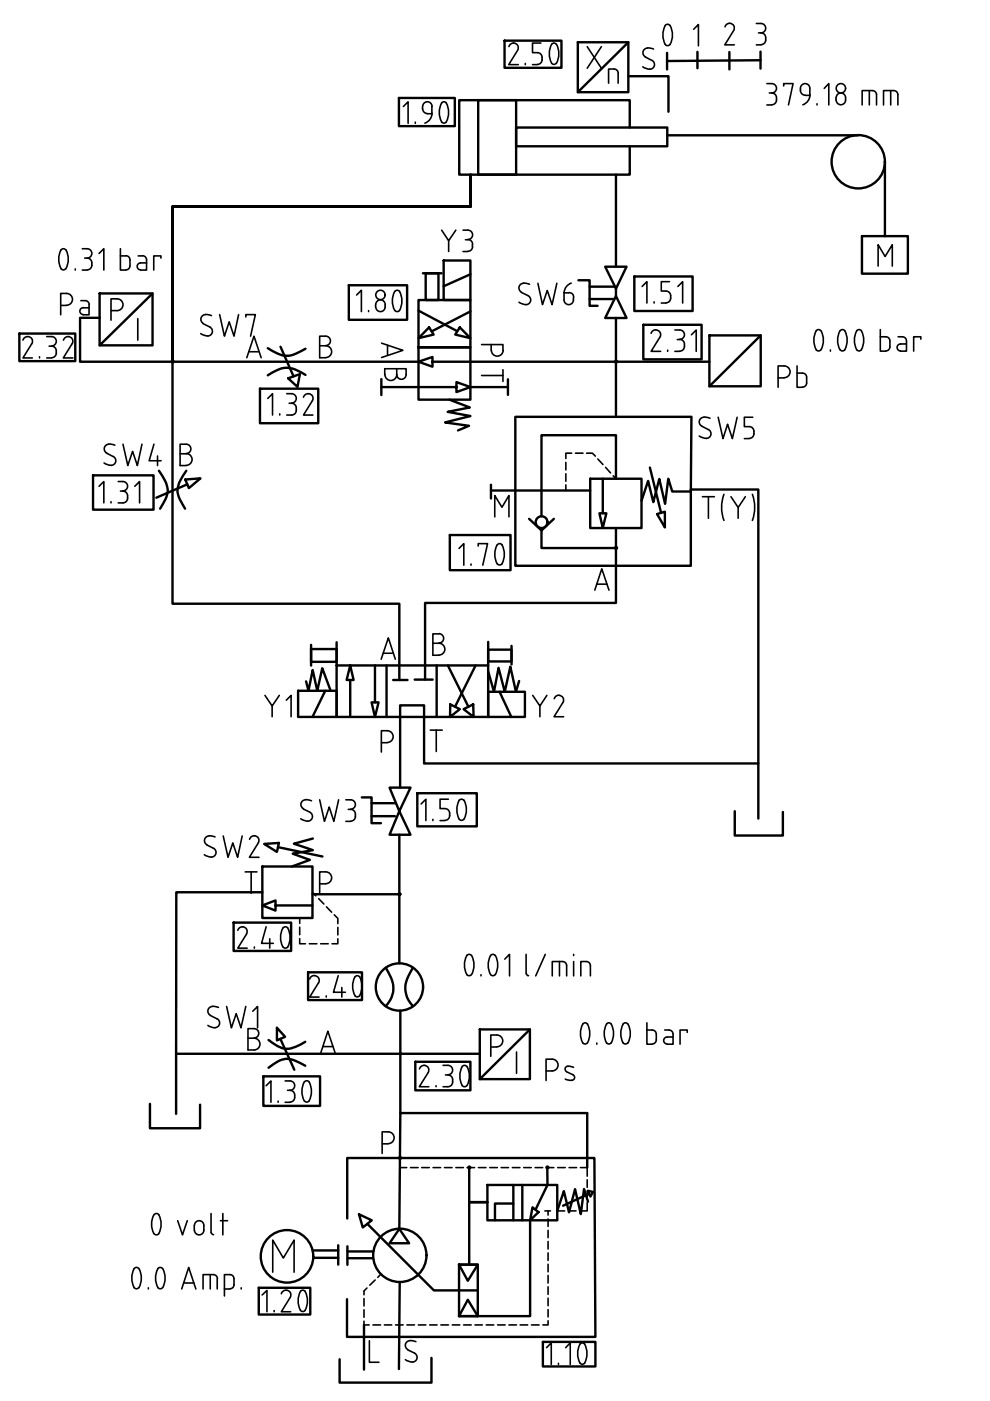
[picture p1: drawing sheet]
<svg xmlns="http://www.w3.org/2000/svg" width="210mm" height="297mm" viewBox="0 0 210 297" stroke-linecap="round" stroke-linejoin="round" font-family="sans-serif">
<defs><g id="words">
<text font-size="13.7" x="133" y="13.1">0</text>
<g font-size="13.2">
<text x="106.5" y="16.9">2.50</text>
<text x="49" y="204.3">2.40</text>
<text x="64.6" y="214.5">2.40</text>
<text x="87.8" y="233.5">2.30</text>
</g>
<g font-size="12.8">
<text x="106.2" y="68.1">SW6</text>
<text x="38.8" y="74.8">SW7</text>
<text x="144.6" y="96.7">SW5</text>
<text x="18.3" y="102.3">SW4</text>
<text x="60" y="177.8">SW3</text>
<text x="39.5" y="185.2">SW2</text>
<text x="40.2" y="221.5">SW1</text>
</g>
<text font-size="12.3" x="124.5" y="233.5" transform="rotate(-90 124.5 233.5)">Ps</text>
<g font-size="8.4">
<text x="161.2" y="23.6">379.18 mm</text>
<text x="92.4" y="54.7">Y3</text>
<text x="11.6" y="68.1">Pa</text>
<text x="3.5" y="77.3">2.32</text>
<text x="163.7" y="83.3">Pb</text>
<text x="55" y="153.1">Y1</text>
<text x="111.8" y="153.1">Y2</text>
</g>
<g font-size="6.2">
<text x="79.7" y="76.9">A</text>
<text x="100.9" y="76.9">P</text>
</g>
<g font-size="5.7">
<text x="80.4" y="81.8">B</text>
<text x="100.9" y="82.2">T</text>
</g>
</g></defs>
<!-- layer: G-Text -->
<g fill="none" stroke="#000" stroke-width=".51">
<path d="M122.5 9h10.7v10.5h-10.7zM133.2 16.2h8.5v7.5M133.2 9l-10.7 10.5M161.2 12.8l-19.8 .1M161.2 11v3.5M84.6 20.8h11.8v5.9h-11.8zM101.4 21.2h8v15.8h-8zM109.4 27h32.1v4h-32.1zM130.6 37v19.5M133.5 27v-5.8h-36.1v15.8h36.1v-6M141.5 28.7h40.4M187.6 34.3v15.8"/>
<path d="M36.6 43.8h63.2h-63.2M89.7 57.9h3.9M90.3 57.9h2.7v5.7h-2.7zM94.1 55.2h5.6v8.4h-5.6zM99.7 58.2l-5.6 2.5M99.8 43.8v-6.8v6.8M134.5 58.6h12.4v7.3h-12.4zM182.8 50.1h9.7v7.9h-9.7zM21.1 67.4h-4.1v9.3h19.6v51.3h48.1v16.2M21.1 62.2h11.2v11h-11.2zM32.3 62.2l-11.2 11M36.6 76.7v-32.9v32.9"/>
<path d="M36.6 76.7h52.1M56.8 73.8l.9 .6a5.1 5.1 0 0 0 6.1 .1l1-.6M59.5 73.5l2.7 6.3M64.8 79.5a6.2 6.2 0 0 0-5.1-1.4l-2.9 1.5M74 60.5h12.3v7.3h-12.3zM88.7 73.6h11v11.1h-11zM88.7 76.7l3-1v2.1zM88.7 63.6h11v10h-11zM88.7 65.9l8.2 4.3M91 69.4l.9 1.5-3.2 .8zM91.7 76.7h58.7M97.5 69.4l2.2 2.3-3.2-.8z"/>
<path d="M99.7 66l-8.2 4.3M125 60.8h5.4M125 63.4h5.3M130.6 67.4h2.2l-2.2-4.6-2.3 4.6h2.3v21M130.6 61.2l2.2-4.7h-4.5l2.3 4.7v1.6M136.4 68.9h12.4v7.3h-12.4zM150.4 71.1h10.9v10.8h-10.9zM161.3 71.1l-10.9 10.8M33.7 99.8l.7 1a4.7 4.7 0 0 1 .1 6l-.5 1.1M39.5 99.8l-.7 1a4.7 4.7 0 0 0-.1 6l.5 1.1M55.1 82.4h12.4v7.3h-12.4zM61.1 80.2l2.5-.9-.5 2.7z"/>
<path d="M80.9 82.1h15.9v-1.1l2.9 1.1-2.9 1v-1M95.3 84.7l4.3 1.7-4.7 .9 4.8 .9-5.3 1.4 5 .7-2.3 1M137.8 99.1l2.4 9.6M19.7 100.8h12.9v7.3h-12.9zM39.3 101.7l3.2-.3-2.5 2.1zM39.7 102.7l-6.6 2.8M95.4 113.4h12.8v7.5h-12.8zM104.1 102.8v2.9M104.1 104h21M112.2 110l2.6 2.5M117.4 110l-2.6 2.5v3.7h15.8M125.1 101.5h10.9v10.5h-10.9z"/>
<path d="M127.1 108.8h1.5l-.8 3.1zM127.8 101.5v7.3M130.6 112v15.8h-40.5v16.3M130.6 101.5v-9.2h-15.8v17.2M139.3 109l1.7-.5v3.3zM146.5 103.8l.1-15.4h-37.3v31.6h37.2v-16.2h14.3v58.1M146.5 104.2h-4l-.8-2.7-.7 5.3-1.2-5.3-1.3 5-1.1-4.5-1.4 4.2M66 137.6h5.4v2.7h-5.4zM66 136.7v4.4M71.4 136.2v4.9M103.5 137.7h5v2.5h-5zM103.5 136.1v5"/>
<path d="M108.5 136.9v4M63.2 146.5h8.2v5.5h-8.2zM64.9 144.5l.5 2 .9-4.4 1 4.4 1-4.8 1.8 4.8M69 146.5l-2.7 5.5M71.4 141.1h32.1v10.9h-32.1zM74.3 141.1l.7 3.1h-1.5zM74.3 144.2v7.8M78.8 148.9h1.5l-.8 3.1zM79.5 141.1v7.8M82 141.1v10.9M83.4 144.2h3M87.9 144.1h3.8"/>
<path d="M92.6 141.1v10.9M95 141.1l4.3 8.7M95.5 149.3l2 1.1-2.1 1.6zM98.3 150.4l2-1.1 .1 2.7zM100.8 141.1l-4.3 8.7M103.5 146.7h7.8v5.3h-7.8zM103.5 142.4l1.2 4.3 1-5.1 1.3 5.1 1.2-5.4 1.2 5.4 .7-2.3M105.9 146.7l2.5 5.3M66.3 177.8l-4 1.1 4 1.3-4.2 .8 3.6 1.3-3.8 1.4M76.7 169.1h2.1v5.4h2M78.8 173h4.9M78.8 170.3h5.1"/>
<path d="M82.6 167h4.4l-2.3 5 2.3 5h-4.4l2.1-5zM84.7 177v12.6M84.8 167v-17.5h5.1v12.4h70.9v11.7M88.5 168.2h12.6v7h-12.6zM155.8 172v5.2h10.2v-5M55.6 183.7h10.7v10.9h-10.7zM55.6 189.2h-18.2l-.1 34.2M66.3 189.6h18.4v14.6M58.7 217.9l1.8 1.9-1.8 .8zM84.9 214.3v9.1h16.8M101.7 218.3h10.7v10.5h-10.7zM112.4 218.3l-10.7 10.5"/>
<path d="M31.8 234v5.2h10.6v-5M55.8 228.2h12.1v6.3h-12.1zM56.9 220.5l1 .7a4.6 4.6 0 0 0 5.8 .3l1-.6M59.4 220.2l3 6.6M64.7 226l-1-.6a4.5 4.5 0 0 0-4.9-.3l-1.9 1.3M84.9 223.4h-47.6v12.8M73.6 258.3v-12.8h52.4l.2 37.9h-52.6v-8M76.1 257.5l2.7 1.2-1.9 1.6zM77.9 259.5l14.1 14.1h9.3M99.5 254.9h3.8h-3.8M99.5 247.6v20.5M103.3 251.2h14.9v7.5h-14.9z"/>
<path d="M108.8 255.2h-3.9v3.5M108.8 251.2v7.5M110.7 251.2v7.5M112.4 258.7v20.3h-11.2M112.9 256l1.3 1-1.8 1.7zM116 247.6l.1 3.6-2.6 5.3M124.5 247.6v-11.6h-39.6l-.2 24.5M124.7 254.8l-.9-2.7-.7 5.3-1.2-5.3-1.3 4.9-1.1-4.5-1.3 4.2M124.9 253.1l-.3-.6 1.1 .2-.5 1-.3-.6-5.5 2.5M54.9 273h10.9v5.7h-10.9zM66.3 265.1h5.4M66.4 266.7h5.3"/>
<path d="M71.7 264v4.1M73.7 264.2v4M73.7 265.3h5.5M73.7 266.8h5.4M84.7 260.5l2 3.1h-4.1zM84.8 271.9l-.2 18.4M97.3 268.1h4v10.9h-4zM97.3 268.1h4l-2.1 3.5zM99.2 275.6l2.1 3.4h-4zM77.2 280.9v9.5M91.5 287.9v5.2h-19.5v-4.9M115.1 284.5h11.1v5.2h-11.1z"/>
<circle cx="182" cy="34.3" r="5.7"/>
<circle cx="130.6" cy="76.7" r=".19"/>
<circle cx="114.8" cy="110.7" r="1.25"/>
<circle cx="130.6" cy="116.2" r=".19"/>
<circle cx="84.7" cy="189.6" r=".19"/>
<circle cx="84.7" cy="209.3" r="5"/>
<circle cx="84.8" cy="245.5" r=".19"/>
<circle cx="99.5" cy="247.5" r=".19"/>
<circle cx="116.1" cy="247.5" r=".19"/>
<circle cx="60.9" cy="266.4" r="5.6"/>
<circle cx="84.8" cy="266.2" r="5.7"/>
</g>
<!-- layer: 03 RETORNO A TANQUE -->
<g fill="none" stroke="#000" stroke-width=".34">
<path d="M120 98v1.6M121.2 96.1h-1.2v1.1M122 96.1h1.6M124.4 96.1h1.2l.6 .6M126.7 97.3l1.1 1.2M128.4 99.1l1.1 1.2M120 100.4v1.7M120 102.8v1.2M130 100.9l.6 .6M84.8 247.6h1.4M87 247.6h1.6M89.4 247.6h1.6"/>
<path d="M91.8 247.6h1.6M94.2 247.6h1.6M96.6 247.6h1.7M99 247.6h1.6M101.4 247.6h1.6M103.8 247.6h1.7M106.3 247.6h1.5M108.6 247.6h1.6M111 247.6h1.6M113.5 247.6h1.6M115.5 256.7h1.2M115.9 247.6h1.5"/>
<path d="M116.2 256.7v.9M116.2 258.4v1.6M118.2 256.7h1.5M118.2 247.6h1.6M120.5 256.7h1.6M120.6 247.6h1.7M123.1 247.6h1.4v1.8M124.5 255v1.7h-1.6M124.5 250.1v1.6M124.5 252.5v1.7M77.2 275.3v1.6M77.2 277.7v1.6"/>
<path d="M77.8 273.1l-.6 .6v.8M79.5 271.4l-1.1 1.1M80.7 270.2l-.6 .6M116.2 260.8v1.6M116.2 263.2v1.6M116.2 265.6v1.6M116.2 268v1.6M116.2 270.4v1.6M116.2 272.8v1.6M116.2 275.2v1.6M116.2 277.7v1.5M77.2 280.1v.8h1.1"/>
<path d="M79.1 280.9h1.6M81.5 280.9h1.6M83.9 280.9h1.6M86.3 280.9h1.6M88.7 280.9h1.6M91.1 280.9h1.6M93.5 280.9h1.6M95.9 280.9h1.6M98.3 280.9h1.6M100.7 280.9h1.6M103.1 280.9h1.6M105.5 280.9h1.6"/>
<path d="M107.9 280.9h1.6M110.3 280.9h1.6M112.7 280.9h1.6M116.2 280v.9h-1.1"/>
</g>
<!-- layer: G-Text -->
<g fill="none" stroke="#000" stroke-width=".34">
<path d="M153.7 5.7a1.01 1.01 0 0 1 1.4-.7 1.01 1.01 0 0 1 .5 1.5M155.5 6.5l-1.8 3h2M160.4 5h1a.99 .99 0 0 1 .9 1 .99 .99 0 0 1-.9 1M160.8 7h.5M161.4 7a.99 .99 0 0 1 .9 1M162.3 8a1.14 1.14 0 0 1-.9 1.5h-1M85.5 22.6l1-1v4.5M88.1 25.9v.2M89.6 22.6v.5M89.6 22.6a.99 .99 0 0 1 1-1 .99 .99 0 0 1 1 1M89.6 23.1a.99 .99 0 0 0 1 1M90.6 24.1h1"/>
<path d="M91.6 22.6v1.4M91.6 24a2.26 2.26 0 0 1-1.5 2.1M93.8 21.7l.5-.1a3.6 3.6 0 0 1 .3 4.3l-.3 .2h-.4a3.6 3.6 0 0 1-.3-4.3zM12.9 53l.5-.3 .5 .3M13 52.9a4.1 4.1 0 0 0 .1 4.2l.5 .1 .3-.2M14 52.9a4.3 4.3 0 0 1 0 4.1M16 57v.3M17.4 52.7h1.1M17.4 57.3h1.1M17.9 54.7h.6M18.5 52.7a.99 .99 0 0 1 1 1 .99 .99 0 0 1-1 1 .99 .99 0 0 1 1 1M19.5 55.7a1.14 1.14 0 0 1-1 1.5"/>
<path d="M21 53.7l1-1v4.6M25.5 52.7v4.6h1.2M25.5 54.3h1.2M26.7 54.2a.87 .87 0 0 1 .9 .9M27.6 56.4a.87 .87 0 0 1-.9 .8M27.6 55.1v1.3M29.3 54.3h.9M29.8 55.7h1.3M29.8 55.7a.74 .74 0 0 0-.7 .8 .74 .74 0 0 0 .7 .7M30.2 54.2a.87 .87 0 0 1 .9 .9M31.1 55.1v2.2h-1.3M34.1 54.7v-.4h-1.5v3"/>
<path d="M141.9 59.7h-1.7v2h1a1.28 1.28 0 0 1 1 1.3 1.28 1.28 0 0 1-1 1.2M186.2 56.4v-4.5l1.5 2.5 1.5-2.5v4.5M23.5 65.9h1.3a1.25 1.25 0 0 0 1.3-1.3 1.25 1.25 0 0 0-1.3-1.2h-1.3v4.5M29.2 67.5v4.6M67.8 73.3h1.3a1.25 1.25 0 0 1 1.2 1.3 1.25 1.25 0 0 1-1.2 1.2M69.1 73.3a.99 .99 0 0 0 1-1 .99 .99 0 0 0-1-1h-1.3v4.5h1.2M75.6 62.6l1-1.1v4.6M78.1 65.9v.2M79.6 64.6v.5M79.7 64.6a.99 .99 0 0 1 1-1 .99 .99 0 0 1 1 1 1.04 1.04 0 0 1-.7 1.4 1.04 1.04 0 0 1-1.3-.9M83.7 61.8a4.3 4.3 0 0 0 0 4M83.7 61.8l.3-.2h.4a3.1 3.1 0 0 1 .7 3.1 1.38 1.38 0 0 1-.7 1.3h-.4l-.3-.2"/>
<path d="M136.1 60.7l1.1-1v4.5M138.7 64v.2M139.1 69.9a1.04 1.04 0 0 0-1.1 .8M139.1 70a.99 .99 0 0 1 .8 1.5l-1.9 3h2.1M140.2 64.2h1M141.6 74.2v.3M143.1 70h1a.99 .99 0 0 1 1 1 .99 .99 0 0 1-1 1 .99 .99 0 0 1 1 .9M143.6 72h.5M143.7 60.7l1-1v4.5M145.1 73a1.14 1.14 0 0 1-1 1.5h-1M146.6 71l1-1v4.5M174 70.1l-.3-.2h-.3a3.6 3.6 0 0 0-.3 4.3"/>
<path d="M174.1 70.1a4.3 4.3 0 0 1 0 4.1M176.1 74.2v.3M178.1 70.1a4.3 4.3 0 0 0 0 4.1M178.1 70.1l.3-.2h.4a3.1 3.1 0 0 1 .7 3.1 1.38 1.38 0 0 1-.7 1.4h-.4l-.3-.2M182.6 70.1a4.3 4.3 0 0 1 0 4.1M182.6 70.1l-.3-.2h-.3a3.6 3.6 0 0 0-.3 4.3l.4 .2 .5-.2M186.6 69.9v4.6h1.2M186.6 71.4h1.2a.87 .87 0 0 1 .9 .9M188.7 73.5a.87 .87 0 0 1-.9 .9M188.7 72.3v1.3M190.4 71.4h.9M191.3 71.4a.87 .87 0 0 1 .9 .9"/>
<path d="M192.2 72.3v2.2h-1.3M192.2 72.9h-1.3a.74 .74 0 0 0-.7 .8 .74 .74 0 0 0 .7 .7M195.2 71.9v-.5h-1.5v3.1M38.2 96.2h1.3M39.5 94.2h-1.3v4.5h1.3M39.5 94.2a.99 .99 0 0 1 1 1 .99 .99 0 0 1-1 1 1.25 1.25 0 0 1 1.2 1.2 1.25 1.25 0 0 1-1.2 1.3M56.8 84.5l1-1v4.5M59.3 87.7v.3M60.8 83.5h1a.99 .99 0 0 1 1 1 .99 .99 0 0 1-1 1M61.3 85.5a1.21 1.21 0 0 1 1.2 .3 1.21 1.21 0 0 1 .3 1.2M62.8 87a.99 .99 0 0 1-1 1h-1M64.3 84.2a1.03 1.03 0 0 1 1.4-.7 1.03 1.03 0 0 1 .5 1.5l-1.9 3h2"/>
<path d="M97.3 116.3l1-1v4.5M99.9 119.6v.2M101.4 115.8v-.5h2l-1 4.5M104.9 109.6v-4.5l1.5 2.5 1.5-2.5v4.5M105.4 115.5l.4-.2h.3a3.6 3.6 0 0 1 .3 4.2l-.3 .3-.5-.1a3.9 3.9 0 0 1-.2-4.2zM148.9 105.3h2.6M150.2 105.3v4.6M153.5 104.8a7.9 7.9 0 0 0 0 5.5M155 105.3l1.5 2.3 1.5-2.3M156.5 107.6v2.3M159.5 104.8a7.9 7.9 0 0 1 0 5.5M80.8 139.8l1.5-4.6 1.5 4.6"/>
<path d="M81.2 138.5h2.2M91.8 136.4h1.2M93 134.4h-1.2v4.5h1.2M93.1 136.4a1.25 1.25 0 0 1 1.2 1.2 1.25 1.25 0 0 1-1.2 1.3M93.1 134.4a.99 .99 0 0 1 1 .9 .99 .99 0 0 1-1 1M126.1 125.1l1.5-4.5 1.5 4.5M126.5 123.9h2.2M80.9 157.5h1.2M82.1 157.4a1.25 1.25 0 0 0 1.3-1.2 1.25 1.25 0 0 0-1.3-1.3h-1.2v4.6M91.2 154.8h2.6M92.5 154.8v4.5M89.3 170.5l1-1.1v4.6"/>
<path d="M91.8 173.7v.3M93.3 174h1M94.3 171.4a1.28 1.28 0 0 1 1.1 1.3 1.28 1.28 0 0 1-1.1 1.2M95.1 169.4h-1.8v2h1M98.3 169.7l-.3-.2-.5 .1a3.9 3.9 0 0 0 0 4.2l.5 .1 .3-.2M98.4 169.7a4.3 4.3 0 0 1 0 4M67.8 187.4h1.3a1.25 1.25 0 0 0 1.2-1.3 1.25 1.25 0 0 0-1.3-1.2h-1.2v4.5M99.1 202.5l.4-.2 .3 .2a3.5 3.5 0 0 1-.1 4.3h-.4a3.6 3.6 0 0 1-.3-4.2zM102 206.7v.2M104.1 202.5l.4-.2 .4 .2a3.5 3.5 0 0 1-.2 4.3h-.4a3.6 3.6 0 0 1-.3-4.2zM107 203.4l1-1.1v4.6M111.5 202.3v4.1"/>
<path d="M111.6 206.4l.1 .2 .4 .3M115.6 202.3l-2 4.6M118.6 203.9v3M120.1 204.7a.87 .87 0 0 0-.8-.8h-2.2v3M120.1 204.8v2.1M121.6 202.3v.3M121.6 203.9v3M125.2 204.7a.87 .87 0 0 0-.9-.8h-1.2v3M125.2 204.8v2.1M132.1 217.1l.5-.2 .5 .2M132.1 217.1a4.3 4.3 0 0 0 0 4M133.1 217.1a4.3 4.3 0 0 1 0 4"/>
<path d="M137.2 216.9v4.5h1.1M137.2 218.4h1.1M138.3 218.4a.87 .87 0 0 1 .8 .9M139.1 219.3v1.2a.87 .87 0 0 1-.8 .8M140.9 218.4h.9M141.4 219.9h1.3M141.5 219.9a.74 .74 0 0 0-.8 .7 .74 .74 0 0 0 .8 .7M141.8 218.4a.87 .87 0 0 1 .9 .9M142.7 219.3v2.1h-1.3M145.7 218.9v-.5h-1.5v3M56.4 230.2l1-1v4.5M59 233.5v.2"/>
<path d="M60.5 229.2h1a.99 .99 0 0 1 1 1 .99 .99 0 0 1-1 1M60.5 233.7h1M61 231.2h.5M61.5 231.2a1.27 1.27 0 0 1 1 1.2 1.27 1.27 0 0 1-1 1.3M64.5 229.4a4.3 4.3 0 0 0 0 4M64.6 229.4l.3-.2h.3a3.1 3.1 0 0 1 .7 3.1 1.38 1.38 0 0 1-.7 1.3h-.3l-.3-.2M68 223.2l1.5-4.6 1.5 4.6M68.5 221.9h2.1M123.6 221.1a4.1 4.1 0 0 1 .1-4.1l.5-.1a3.1 3.1 0 0 1 .8 3.1l-.5 1.1M128.6 221.1l.5 .2 .5-.2M128.6 221.1a4.1 4.1 0 0 1 .1-4.1l.6-.1a3.1 3.1 0 0 1 .7 3.1l-.4 1.1M132.1 221.1l.5 .2 .5-.2"/>
<path d="M32.6 257.5l.4-.2h.4a3.6 3.6 0 0 1 .3 4.3l-.3 .2-.6-.1a3.9 3.9 0 0 1-.2-4.2zM37.7 258.8l1 3 1-3M41.2 259.8v1M41.2 259.8a.99 .99 0 0 1 1-1 .99 .99 0 0 1 1 1M43.2 259.8v1a.99 .99 0 0 1-1 1 .99 .99 0 0 1-1-1M44.7 257.3v4M46.7 258.8h1.6M47.2 257.3v4.5M81 242.5h1.3M82.3 242.5a1.25 1.25 0 0 0 1.3-1.3 1.25 1.25 0 0 0-1.3-1.2h-1.3v4.5M29.4 269l-.3-.3h-.4a3.6 3.6 0 0 0-.3 4.3l.5 .2 .5-.2M29.5 269a4.3 4.3 0 0 1 0 4"/>
<path d="M31.5 273v.3M34.5 269l-.3-.3h-.4a3.6 3.6 0 0 0-.3 4.3l.5 .2 .5-.2M34.5 269a4.3 4.3 0 0 1 0 4M38.5 273.3l1.5-4.6 1.5 4.6M38.9 272h2.2M44.6 270.2v3.1M44.8 261.3l.2 .4 .3 .1M46.1 271.1v2.2M46.1 271.1a.87 .87 0 0 0-.9-.9h-2.1v3.1M47.6 273.3h1.1M48.7 270.2h-1.1v4.6M48.7 270.2a.87 .87 0 0 1 .9 .9v1.3a.87 .87 0 0 1-.9 .8"/>
<path d="M51.1 273v.3M55.6 274.6l1-1v4.5M57.8 269.7v-6.8l2.3 3.8 2.3-3.8v6.8M58.1 277.9v.2M60.7 273.5a1.04 1.04 0 0 0-1.1 .8M60.7 273.5a.99 .99 0 0 1 .8 1.6M61.5 275.1l-1.9 3h2M63.8 273.7l.6-.1a3.6 3.6 0 0 1 .3 4.2l-.3 .2h-.4a3.6 3.6 0 0 1-.3-4.2zM78.3 284.3v4.5h2M86.4 286.2l1.5 .7M86.9 284.2l1.3 .3M86.9 284.3a.99 .99 0 0 0-.9 .7 .99 .99 0 0 0 .5 1.1"/>
<path d="M87.9 286.9a1.07 1.07 0 0 1 .3 1.5 1.07 1.07 0 0 1-1.5 .2l-.8-.3M115.9 285.7l1-1v4.6M118.4 289v.3M119.9 285.7l1-1v4.6M124 285a4.3 4.3 0 0 1 0 4M124 285l-.3-.3h-.4a3.6 3.6 0 0 0-.3 4.3l.5 .2 .5-.2"/>
<circle cx="80.7" cy="62.5" r=".99"/>
</g>
<use href="#words"/>
</svg>
